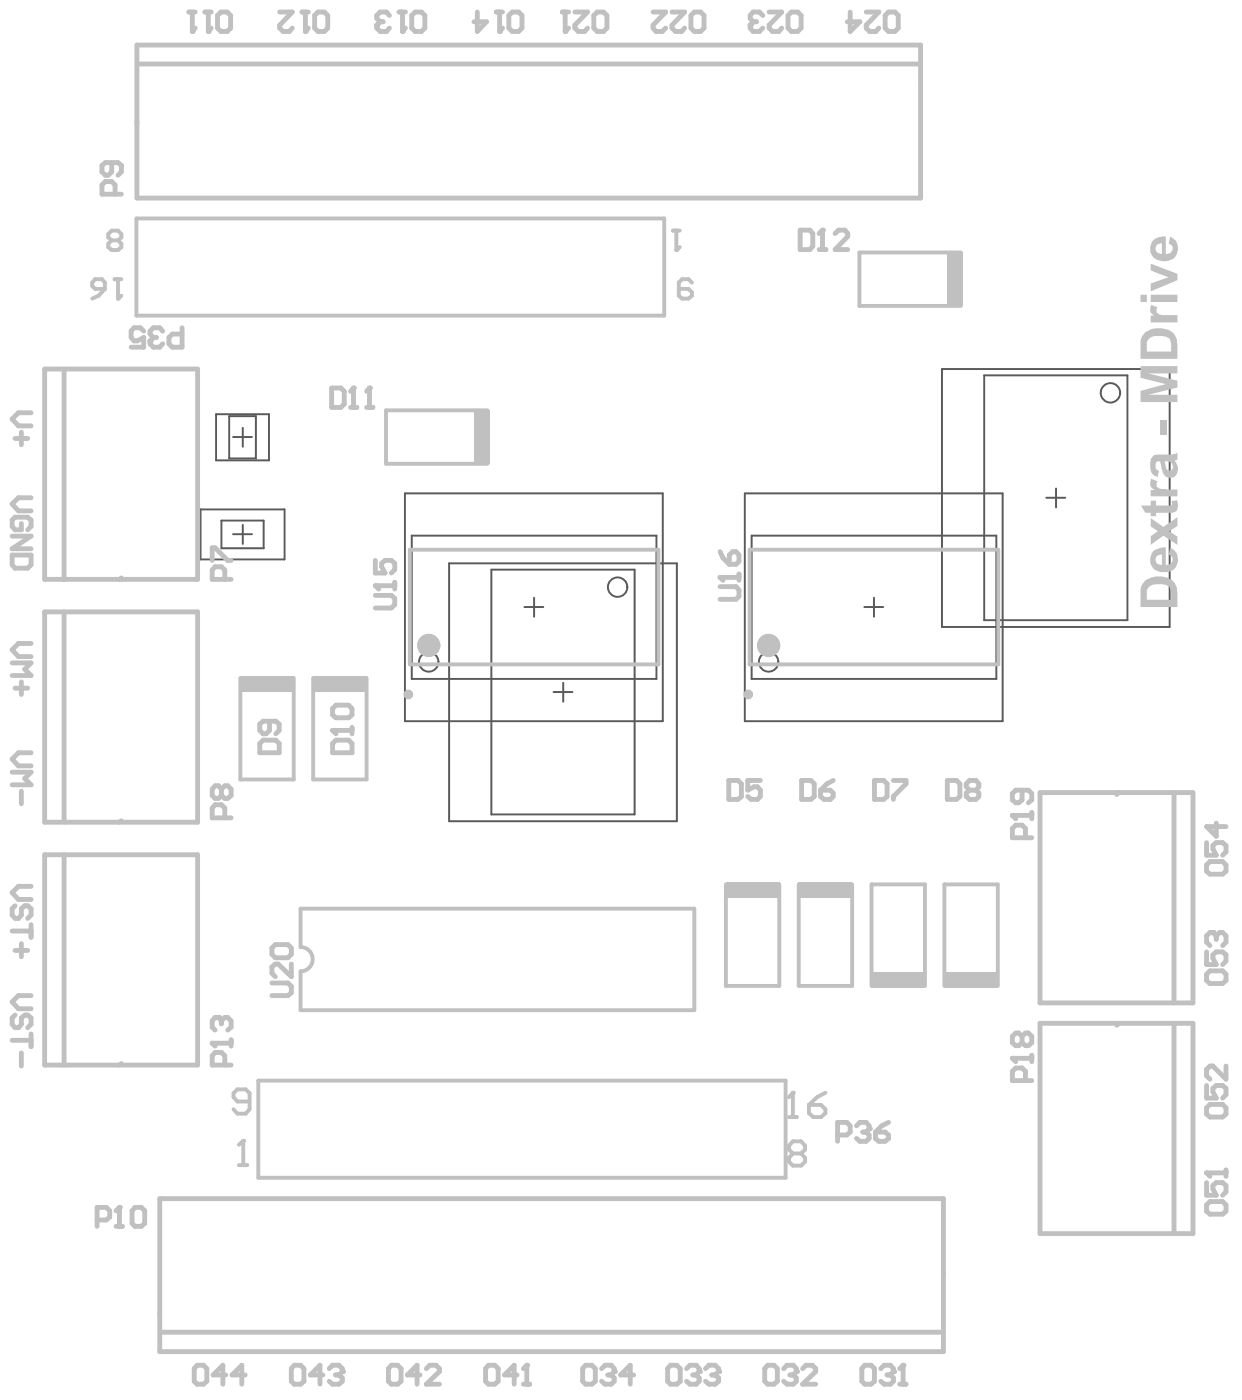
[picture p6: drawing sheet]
<svg xmlns="http://www.w3.org/2000/svg" width="108mm" height="122mm" viewBox="0 0 108 122" stroke-linecap="round" stroke-linejoin="round" font-family="sans-serif">
<g fill="none" stroke="#5a5a5a" stroke-width=".17">
<path d="M18.8 36h4.6v4h-4.6zM19.9 36.2h2.3v3.7h-2.3zM20.3 38h1.6M21.1 37.2v1.6M81.9 32.1h19.8v22.4h-19.8zM85.5 32.6h12.5v21.3h-12.5zM17.4 44.3h7.3v4.3h-7.3zM19.2 45.3h3.7v2.4h-3.7zM20.3 46.4h1.6M21.1 45.6v1.7M35.2 42.9h22.4v19.8h-22.4zM35.8 46.6h21.3v12.4h-21.3z"/>
<path d="M39 49h19.8v22.4h-19.8zM42.7 49.5h12.5v21.3h-12.5zM45.6 52.8h1.6M46.4 52v1.6M49 59.4v1.6M64.7 42.9h22.4v19.8h-22.4zM65.3 46.6h21.3v12.4h-21.3zM75.1 52.8h1.7M76 52v1.6M90.9 43.3h1.7M91.8 42.5v1.6M48.1 60.2h1.7"/>
<circle cx="96.5" cy="34.2" r=".84"/>
<circle cx="37.3" cy="57.5" r=".84"/>
<circle cx="53.7" cy="51" r=".84"/>
<circle cx="66.8" cy="57.5" r=".84"/>
</g>
<g fill="none" stroke="#c0c0c0" stroke-width=".42">
<path d="M11.9 3.9h68.1v13.3h-68.1zM11.9 5.6h68M5.6 32.1v18.3M5.6 53.2v18.3M10.6 50.2l-.2 .2h-6.5v-18.3h13.3v18.3h-6.6M5.6 74.3v18.3M10.6 71.4l-.2 .1h-6.5v-18.3h13.3v18.3h-6.6M97.1 68.9h-6.7v18.3h13.3v-18.3h-6.5l-.1 .2M102 68.9v18.3M10.6 92.5l-.2 .1h-6.5v-18.3h13.3v18.3h-6.6M97.1 89h-6.7v18.2h13.3v-18.2h-6.5l-.1 .1M102 89v18.2"/>
<path d="M13.9 104.2h68.1v13.3h-68.1zM13.9 115.8h68.1"/>
</g>
<g fill="none" stroke="#c0c0c0" stroke-width=".34">
<path d="M11.9 19h45.8v8.4h-45.8zM42.4 35.7h-8.8v4.6h8.8M83.5 21.9h-8.8v4.7h8.8M20.9 58.9v8.9h4.6v-8.9M27.2 58.9v8.9h4.7v-8.9M35.6 47.8h21.6v10h-21.6zM65.2 47.8h21.6v10h-21.6zM63.1 76.9v8.8h4.6v-8.8M69.4 76.9v8.8h4.7v-8.8M22.5 93.9h45.8v8.5h-45.8zM26.1 82.3v-3.3h34.2v8.8h-34.2v-3.4M75.8 85.7v-8.8h4.6v8.8"/>
<path d="M82.1 85.7v-8.8h4.6v8.8"/>
</g>
<g fill="#c0c0c0">
<path d="M82.3 21.9h1.4v4.7h-1.4z" fill-rule="evenodd"/>
<path d="M20.9 58.8h4.6v1.3h-4.6z" fill-rule="evenodd"/>
<path d="M27.2 58.8h4.7v1.3h-4.7z" fill-rule="evenodd"/>
<path d="M69.4 76.7h4.7v1.4h-4.7z" fill-rule="evenodd"/>
<path d="M82 84.5h4.7v1.4h-4.7z" fill-rule="evenodd"/>
<path d="M41.2 35.7h1.3v4.7h-1.3z" fill-rule="evenodd"/>
<path d="M63.1 76.7h4.6v1.4h-4.6z" fill-rule="evenodd"/>
<path d="M75.7 84.5h4.7v1.4h-4.7z" fill-rule="evenodd"/>
</g>
<path d="M9.7 20.9l-.3 .3v.3l.3 .2h.6l.3-.2v-.3l-.3-.3M9.7 20.9l-.3-.3v-.3l.3-.3h.6l.3 .3v.3l-.3 .3M9.7 20.9h.6" fill="none" stroke="#c0c0c0" stroke-width=".34"/>
<path d="M9.7 14.1v.8l-.3 .3h-.2l-.3-.3v-.5l.3-.3h1.1l.3 .3v.5l-.3 .3M10 16.9v-.8l-.3-.3h-.5l-.3 .3v.8h1.7M18.4 90.7h1.7M19.5 92.6v-.8l-.3-.3h-.5l-.3 .3v.8h1.7M20.1 90.4v.5" fill="none" stroke="#c0c0c0" stroke-width=".42"/>
<circle cx="18.4" cy="90.7" r=".21" fill="#c0c0c0"/>
<path d="M18.4 90.7l.3 .2M19 88.5h-.3l-.3 .2v.6l.3 .3" fill="none" stroke="#c0c0c0" stroke-width=".42"/>
<circle cx="19" cy="88.5" r=".21" fill="#c0c0c0"/>
<path d="M18.4 48.7v-1.1h.3l1.1 1.1h.3M19.5 50.4v-.8l-.3-.3h-.5l-.3 .3v.8h1.7M19.2 68.6v.6M19.2 68.6l.3-.3h.3l.3 .3v.6l-.3 .2h-.3l-.3-.2M19.2 68.6l-.2-.3h-.3l-.3 .3v.6l.3 .2h.3l.2-.2M19.5 71.1v-.8l-.3-.3h-.5l-.3 .3v.8h1.7M28.9 63.5h1.7M29.2 64.3h1.1l.3 .3v.8h-1.7v-.8zM30.6 63.2v.6M19 88.5l.2 .2M19.2 88.7v.3M19.2 88.7l.3-.2h.3l.3 .2v.6l-.3 .3" fill="none" stroke="#c0c0c0" stroke-width=".42"/>
<circle cx="28.9" cy="63.5" r=".21" fill="#c0c0c0"/>
<path d="M62.6 51h1.4l.2 .3v.5l-.2 .3h-1.4M62.6 50.2h1.6M64.2 49.9v.6M28.9 63.5l.3 .3M29.2 61.3h1.1l.3 .3v.5l-.3 .3h-1.1l-.3-.3v-.5z" fill="none" stroke="#c0c0c0" stroke-width=".42"/>
<circle cx="62.6" cy="50.2" r=".21" fill="#c0c0c0"/>
<path d="M32.6 51.8h1.4l.3 .2v.6l-.3 .3h-1.4M32.6 50.9h1.7M34.3 50.6v.6M62.6 50.2l.2 .3M62.6 48l.2 .5 .6 .6M63.7 48h.3l.2 .3v.5l-.2 .3h-.6v-.8z" fill="none" stroke="#c0c0c0" stroke-width=".42"/>
<circle cx="32.6" cy="50.9" r=".21" fill="#c0c0c0"/>
<path d="M32.6 50.9l.3 .3M32.6 48.7v1.1h.9l-.3-.5v-.3l.3-.3h.5l.3 .3v.5l-.3 .3" fill="none" stroke="#c0c0c0" stroke-width=".42"/>
<path d="M60.1 24.6l-.3-.3h-.5l-.3 .3v1.1l.3 .3h.5l.3-.3v-.3l-.3-.3h-.8M21.1 99.2v2.1M20.8 101.3h.7" fill="none" stroke="#c0c0c0" stroke-width=".34"/>
<circle cx="21.1" cy="99.2" r=".17" fill="#c0c0c0"/>
<path d="M21.1 99.2l-.3 .3M21.7 95.8h-1.1l-.3-.4v-.4l.3-.3h.8l.3 .3v1.4l-.3 .4h-.8l-.3-.4M68.9 100.3l-.3-.4v-.3l.3-.4h.7l.4 .4v.3l-.4 .4M68.9 100.3l-.3 .4v.3l.3 .3h.7l.4-.3v-.3l-.4-.4M68.9 100.3h.7" fill="none" stroke="#c0c0c0" stroke-width=".34"/>
<g fill="none" stroke="#c0c0c0" stroke-width=".42">
<path d="M17.8 1h.6M18.1 1v1.7M19.2 1h.6l.2 .3v1.1l-.2 .3h-.6l-.3-.3v-1.1zM1.3 38.1h1.1M1.9 37.6v1.1M2.7 35.9h-1.1l-.5 .5 .5 .6h1.1M1.1 48.3h1.6v.8l-.3 .3h-1.1l-.2-.3zM1.1 57.6h1.6l-.5 .6 .5 .5h-1.6M1.1 46.6h1.6l-1.6 1.1h1.6M1.3 59.8h1.1M1.9 45.5v.6h-.6l-.2-.3v-.6l.2-.2h1.1l.3 .2v.6l-.3 .3M1.9 59.3v1.1"/>
<path d="M2.7 55.9h-1.1l-.5 .6 .5 .6h1.1M2.7 43.3h-1.1l-.5 .5 .5 .6h1.1M22.9 64.3h1.1l.3 .3v.8h-1.7v-.8zM23.4 62.7v.8l-.3 .3h-.2l-.3-.3v-.6l.3-.2h1.1l.3 .2v.6l-.3 .3M1.1 90.4h1.6M1.3 88.2l-.2 .3v.5l.2 .3h.3l.3-.3v-.5l.3-.3h.2l.3 .3v.5l-.3 .3M1.9 91.5v1.2M2.7 86.6h-1.1l-.5 .5 .5 .6h1.1M2.7 89.9v1.1M23.6 85.5h1.4l.3 .3v.5l-.3 .3h-1.4M23.9 82.1h1.1l.3 .3v.6l-.3 .3h-1.1l-.3-.3v-.6zM25.3 83.8v1.1l-1.1-1.1h-.3l-.3 .3v.5l.3 .3"/>
</g>
<circle cx="18.1" cy="2.7" r=".21" fill="#c0c0c0"/>
<path d="M16.4 1h.6M16.7 1v1.7M18.4 2.4l-.3 .3" fill="none" stroke="#c0c0c0" stroke-width=".42"/>
<circle cx="16.7" cy="2.7" r=".21" fill="#c0c0c0"/>
<path d="M17 2.4l-.3 .3M28.8 33.7h.8l.3 .3v1.1l-.3 .3h-.8zM30.5 35.4h.5M30.7 33.7v1.7" fill="none" stroke="#c0c0c0" stroke-width=".42"/>
<circle cx="30.7" cy="33.7" r=".21" fill="#c0c0c0"/>
<path d="M30.7 33.7l-.2 .3M31.9 35.4h.5M32.1 33.7v1.7" fill="none" stroke="#c0c0c0" stroke-width=".42"/>
<circle cx="32.1" cy="33.7" r=".21" fill="#c0c0c0"/>
<path d="M34.7 1h.5M35 1v1.7M36.1 1h.5l.3 .3v1.1l-.3 .3h-.5l-.3-.3v-1.1zM32.1 33.7l-.2 .3" fill="none" stroke="#c0c0c0" stroke-width=".42"/>
<circle cx="35" cy="2.7" r=".21" fill="#c0c0c0"/>
<path d="M32.7 2.2v.2l.3 .3h.6l.2-.3M35.2 2.4l-.2 .3" fill="none" stroke="#c0c0c0" stroke-width=".42"/>
<circle cx="32.7" cy="2.2" r=".21" fill="#c0c0c0"/>
<path d="M33 1.9l-.3 .3M33 1.9h.3M33.8 1.3l-.2-.3h-.6l-.3 .3v.3l.3 .3M48.9 1h.5M49.1 1v1.7M50 1h1.1l-1.1 1.2v.2l.3 .3h.5l.3-.3M51.9 1h.6l.3 .3v1.1l-.3 .3h-.6l-.3-.3v-1.1z" fill="none" stroke="#c0c0c0" stroke-width=".42"/>
<circle cx="49.1" cy="2.7" r=".21" fill="#c0c0c0"/>
<path d="M43.1 1h.6M43.4 1v1.7M44.5 1h.6l.3 .3v1.1l-.3 .3h-.6l-.3-.3v-1.1zM49.4 2.4l-.3 .3" fill="none" stroke="#c0c0c0" stroke-width=".42"/>
<circle cx="43.4" cy="2.7" r=".21" fill="#c0c0c0"/>
<path d="M41.5 1v1.7l.8-.8h-1.1M43.7 2.4l-.3 .3M63.3 67.8h.8l.3 .3v1.1l-.3 .3h-.8zM66.1 67.8h-1.1v.9l.5-.3h.3l.3 .3v.5l-.3 .3h-.5l-.3-.3" fill="none" stroke="#c0c0c0" stroke-width=".42"/>
<path d="M58.5 20h.6M58.8 20v1.7" fill="none" stroke="#c0c0c0" stroke-width=".34"/>
<circle cx="58.8" cy="21.7" r=".17" fill="#c0c0c0"/>
<path d="M59.1 21.5l-.3 .2M68.6 97.1h.7M68.9 95v2.1" fill="none" stroke="#c0c0c0" stroke-width=".34"/>
<path d="M56.8 1h1.1l-1.1 1.2v.2l.2 .3h.6l.3-.3M58.4 1h1.1l-1.1 1.2v.2l.3 .3h.6l.2-.3M60.3 1h.6l.3 .3v1.1l-.3 .3h-.6l-.2-.3v-1.1z" fill="none" stroke="#c0c0c0" stroke-width=".42"/>
<circle cx="68.9" cy="95" r=".17" fill="#c0c0c0"/>
<path d="M68.9 95l-.3 .4M70.3 96.1h1.1l.3 .3v.4l-.3 .3h-.7l-.4-.3zM71.7 95l-.7 .4-.7 .7" fill="none" stroke="#c0c0c0" stroke-width=".34"/>
<path d="M72.8 98.7h.8l.3-.3v-.5l-.3-.3h-.8v1.6M74.4 97.9l.3-.3h.6l.2 .3v.2" fill="none" stroke="#c0c0c0" stroke-width=".42"/>
<circle cx="75.5" cy="98.1" r=".21" fill="#c0c0c0"/>
<g fill="none" stroke="#c0c0c0" stroke-width=".42">
<path d="M69.5 20h.9l.2 .3v1.1l-.2 .3h-.9zM71.2 21.7h.6M71.5 20v1.7M69.7 67.8h.8l.3 .3v1.1l-.3 .3h-.8zM71.3 68.7h.9l.2 .2v.3l-.2 .3h-.6l-.3-.3zM72.4 67.8l-.5 .3-.6 .6M76 67.8h.8l.3 .3v1.1l-.3 .3h-.8zM77.7 67.8h1v.3l-1 1.1v.3M75 98.4h.3M75.3 98.4l.2 .3v.3l-.2 .2h-.6l-.3-.2M75.5 98.1l-.2 .3M76.1 98.4h.8l.3 .3v.3l-.3 .2h-.5l-.3-.2z"/>
<path d="M77.2 97.6l-.6 .3-.5 .5"/>
</g>
<circle cx="71.5" cy="20" r=".21" fill="#c0c0c0"/>
<path d="M73.9 1v1.7l.8-.8h-1.1M75.3 1h1.1l-1.1 1.2v.2l.3 .3h.5l.3-.3M77.2 1h.6l.3 .3v1.1l-.3 .3h-.6l-.3-.3v-1.1zM71.5 20l-.3 .3M72.6 20.3l.3-.3h.5l.3 .3v.3l-1.1 1.1h1.1M82.3 67.8h.8l.3 .3v1.1l-.3 .3h-.8zM84.3 68.7l-.3 .2v.3l.3 .3h.5l.3-.3v-.3l-.3-.2M84.3 68.7l-.3-.3v-.3l.3-.3h.5l.3 .3v.3l-.3 .3M84.3 68.7h.5M88 70.9h1.7M89.1 72.8v-.8l-.3-.3h-.5l-.3 .3v.8h1.7M89.7 70.6v.6" fill="none" stroke="#c0c0c0" stroke-width=".42"/>
<circle cx="88" cy="70.9" r=".21" fill="#c0c0c0"/>
<path d="M88 70.9l.3 .3M88.8 68.7v.8l-.3 .3h-.2l-.3-.3v-.5l.3-.3h1.1l.3 .3v.5l-.3 .3M104.9 102.8v1.1h.8l-.3-.5v-.3l.3-.3h.6l.3 .3v.5l-.3 .3M104.9 102h1.7M105.2 104.5h1.1l.3 .3v.5l-.3 .3h-1.1l-.3-.3v-.5zM106.6 101.7v.6" fill="none" stroke="#c0c0c0" stroke-width=".42"/>
<circle cx="104.9" cy="102" r=".21" fill="#c0c0c0"/>
<path d="M104.9 82.8v1.1h.8l-.3-.6v-.3l.3-.2h.6l.3 .2v.6l-.3 .3M105.2 84.4h1.1l.3 .3v.5l-.3 .3h-1.1l-.3-.3v-.5zM105.4 81.1h-.2l-.3 .3v.5l.3 .3M104.9 102l.3 .3" fill="none" stroke="#c0c0c0" stroke-width=".42"/>
<circle cx="105.4" cy="81.1" r=".21" fill="#c0c0c0"/>
<g fill="none" stroke="#c0c0c0" stroke-width=".42">
<path d="M1.1 67.1h1.6l-.5 .6 .5 .5h-1.6M1.3 78.7l-.2 .3v.5l.2 .3h.3l.3-.3v-.5l.3-.3h.2l.3 .3v.5l-.3 .3M1.9 68.8v1.1M2.7 65.4h-1.1l-.5 .6 .5 .6h1.1M2.7 77.1h-1.1l-.5 .5 .5 .6h1.1M104.9 73.3v1.1h.8l-.3-.6v-.3l.3-.2h.6l.3 .2v.6l-.3 .3M105.2 74.9h1.1l.3 .3v.5l-.3 .3h-1.1l-.3-.3v-.5zM105.7 71.6v1.1l-.8-.8h1.7M1.1 80.9h1.6M1.3 82.6h1.1M1.9 82v1.2M2.7 80.4v1.1"/>
<path d="M105.4 81.1l.3 .3M105.7 81.4v.3M105.7 81.4l.3-.3h.3l.3 .3v.5l-.3 .3"/>
</g>
<path d="M10 24.3h.6M10.3 24.3v1.7" fill="none" stroke="#c0c0c0" stroke-width=".34"/>
<circle cx="10.3" cy="26" r=".17" fill="#c0c0c0"/>
<path d="M8.3 24.3h.6l.2 .3v.5h-.8l-.3-.2v-.3zM9.1 25.1l-.5 .6-.6 .3M10.6 25.7l-.3 .3" fill="none" stroke="#c0c0c0" stroke-width=".34"/>
<path d="M17.1 118.7h.6l.3 .3v1.1l-.3 .2h-.6l-.2-.2v-1.1zM19.6 119.5h-1.1l.9-.8v1.6M21.3 119.5h-1.1l.8-.8v1.6M34 118.7h.6l.3 .3v1.1l-.3 .2h-.6l-.2-.2v-1.1zM36.5 119.5h-1.1l.9-.8v1.6M37.1 119l.2-.3h.6l.3 .3v.2l-1.1 1.1h1.1M42.5 118.7h.5l.3 .3v1.1l-.3 .2h-.5l-.3-.2v-1.1zM44.9 119.5h-1.1l.9-.8v1.6M45.8 118.7v1.6M45.5 120.3h.5" fill="none" stroke="#c0c0c0" stroke-width=".42"/>
<circle cx="45.8" cy="118.7" r=".21" fill="#c0c0c0"/>
<path d="M45.8 118.7l-.3 .3M58.3 118.7h.5l.3 .3v1.1l-.3 .2h-.5l-.3-.2v-1.1zM59.7 119l.3-.3h.5l.3 .3v.2" fill="none" stroke="#c0c0c0" stroke-width=".42"/>
<circle cx="60.8" cy="119.2" r=".21" fill="#c0c0c0"/>
<path d="M60.2 119.5h.3M60.5 119.5l.3 .3v.3l-.3 .2h-.5l-.3-.2M60.8 119.2l-.3 .3M61.3 119l.3-.3h.6l.3 .3v.2" fill="none" stroke="#c0c0c0" stroke-width=".42"/>
<circle cx="62.5" cy="119.2" r=".21" fill="#c0c0c0"/>
<path d="M61.9 119.5h.3M62.2 119.5l.3 .3v.3l-.3 .2h-.6l-.3-.2M62.5 119.2l-.3 .3M75.2 118.7h.5l.3 .3v1.1l-.3 .2h-.5l-.3-.2v-1.1zM76.6 119l.2-.3h.6l.3 .3v.2" fill="none" stroke="#c0c0c0" stroke-width=".42"/>
<circle cx="77.7" cy="119.2" r=".21" fill="#c0c0c0"/>
<path d="M77.1 119.5h.3M77.4 119.5l.3 .3v.3l-.3 .2h-.6l-.2-.2M77.7 119.2l-.3 .3M78.5 118.7v1.6M78.2 120.3h.5" fill="none" stroke="#c0c0c0" stroke-width=".42"/>
<circle cx="78.5" cy="118.7" r=".21" fill="#c0c0c0"/>
<path d="M88 92h1.7M89.1 93.9v-.8l-.3-.3h-.5l-.3 .3v.8h1.7M89.7 91.7v.6M78.5 118.7l-.3 .3" fill="none" stroke="#c0c0c0" stroke-width=".42"/>
<circle cx="88" cy="92" r=".21" fill="#c0c0c0"/>
<path d="M88 92l.3 .3M88.8 90.1l-.3-.3h-.2l-.3 .3v.5l.3 .3h.2l.3-.3M88.8 90.1l.3-.3h.3l.3 .3v.5l-.3 .3h-.3l-.3-.3M88.8 90.1v.5M104.9 94.4v1.1h.8l-.3-.6v-.3l.3-.2h.6l.3 .2v.6l-.3 .3M105.2 96h1.1l.3 .3v.6l-.3 .2h-1.1l-.3-.2v-.6zM106.6 92.7v1.1l-1.2-1.1h-.2l-.3 .3v.5l.3 .3" fill="none" stroke="#c0c0c0" stroke-width=".42"/>
<g fill="#c0c0c0">
<path d="M100 45l1.1 .8 1.2-.8v.7l-.7 .5 .7 .5v.7l-1.2-.8-1.1 .8v-.8l.7-.4-.7-.4z"/>
<path d="M99.2 43.9h.8v-.4h.5v.4h1a.27 .27 0 0 0 .3 0 .27 .27 0 0 0 0-.3l.5-.1a.8 .8 0 0 1-.2 1l-1.6 .1v.3h-.5v-.3h-.4z"/>
<path d="M100.1 41.6l.5 .2a.46 .46 0 0 0 0 .6 .46 .46 0 0 0 .6 .1l1.1 .1v.5h-2.3v-.5h.4a.61 .61 0 0 1-.3-1z"/>
<path d="M100.9 36.5h.6v1.2h-.6z"/>
<path d="M99.1 31.8h3.2v.7h-2.5l2.5 .6v.6l-2.5 .6h2.5v.7h-3.2v-1l2.2-.6-2.2-.6z"/>
<path d="M100.1 26.5l.5 .2a.38 .38 0 0 0 0 .5 .38 .38 0 0 0 .3 .2h1.4v.6h-2.3v-.6h.4a.6 .6 0 0 1-.3-.9z"/>
<path d="M100 22.9l2.3 .9v.6l-2.3 .9v-.6l1.6-.6-1.6-.6z"/>
<path d="M99.6 50.5a1.96 1.96 0 0 1 2.5 .2l.2 .4v.4v1.3h-3.2v-1.2a1.22 1.22 0 0 1 .5-1.1zM99.9 51a.83 .83 0 0 0-.2 .8v.3h2.1v-.4a.73 .73 0 0 0-.7-.9 1.82 1.82 0 0 0-1.2 .2z"/>
<path d="M100.2 47.9l.5-.2 .6-.1 .1 1.5a.46 .46 0 0 0 .5-.3 .46 .46 0 0 0-.3-.6l.1-.6a1.12 1.12 0 0 1 .6 1.4 1.12 1.12 0 0 1-1.4 .7 1.09 1.09 0 0 1-.9-.7 1.09 1.09 0 0 1 .2-1.1zM100.6 48.3a.45 .45 0 0 0-.1 .6 .45 .45 0 0 0 .5 .2v-.9z"/>
<path d="M100.3 39.6l1.6-.1 .4-.1v.6l-.2 .1a.86 .86 0 0 1-.3 1.4 .71 .71 0 0 1-.8-.7l-.1-.3a.26 .26 0 0 0-.2-.4 .45 .45 0 0 0-.3 .4 .45 .45 0 0 0 .3 .4l-.1 .6a1.15 1.15 0 0 1-.5-1.7zM101.2 40.1l.1 .2a.47 .47 0 0 0 .4 .6 .41 .41 0 0 0 .3-.5 .41 .41 0 0 0-.5-.3z"/>
<path d="M99.6 28.9a2.02 2.02 0 0 1 2.5 .2l.2 .4v1.7h-3.2v-1.2a1.38 1.38 0 0 1 .5-1.1zM99.9 29.4a.9 .9 0 0 0-.2 .9v.3h2.1v-.5a.73 .73 0 0 0-.7-.9 1.82 1.82 0 0 0-1.2 .2z"/>
<path d="M99.1 25.6h.6v.7h-.6zM100 25.6h2.3v.7h-2.3z"/>
<path d="M100.4 20.8l.4-.2h.5v1.5a.46 .46 0 0 0 .6-.3 .46 .46 0 0 0-.3-.6l.1-.6a1.1 1.1 0 0 1 .7 1.3 1.1 1.1 0 0 1-1.2 .8 1.09 1.09 0 0 1-1.2-.7 1.09 1.09 0 0 1 .4-1.2zM100.6 21.2a.48 .48 0 0 0-.1 .6 .48 .48 0 0 0 .5 .3v-1z"/>
</g>
<path d="M13 29.6v.3l.3 .3h.6l.2-.3M15.8 28.5v1.7h-.8l-.3-.3v-.6l.3-.3h.8" fill="none" stroke="#c0c0c0" stroke-width=".42"/>
<circle cx="13" cy="29.6" r=".21" fill="#c0c0c0"/>
<path d="M12.5 28.8l-.3-.3h-.6l-.2 .3v.5l.2 .3h.3l.6-.3v.9h-1.1M13.3 29.3l-.3 .3M13.3 29.3h.3M14.1 28.8l-.2-.3h-.6l-.3 .3v.2l.3 .3M8.4 106.1h.8l.3-.3v-.5l-.3-.3h-.8v1.6M10.1 106.6h.5M10.4 105v1.6" fill="none" stroke="#c0c0c0" stroke-width=".42"/>
<circle cx="10.4" cy="105" r=".21" fill="#c0c0c0"/>
<path d="M26.2 1h.6M26.5 1v1.7M27.6 1h.6l.3 .3v1.1l-.3 .3h-.6l-.3-.3v-1.1zM10.4 105l-.3 .3M11.7 105h.6l.3 .3v1.1l-.3 .2h-.6l-.2-.2v-1.1z" fill="none" stroke="#c0c0c0" stroke-width=".42"/>
<circle cx="26.5" cy="2.7" r=".21" fill="#c0c0c0"/>
<path d="M24.3 1h1.1l-1.1 1.2v.2l.3 .3h.6l.2-.3M26.8 2.4l-.3 .3M65.2 2.2v.2l.3 .3h.5l.3-.3M66.8 1h1.1l-1.1 1.2v.2l.3 .3h.6l.2-.3M68.8 1h.5l.3 .3v1.1l-.3 .3h-.5l-.3-.3v-1.1z" fill="none" stroke="#c0c0c0" stroke-width=".42"/>
<circle cx="65.2" cy="2.2" r=".21" fill="#c0c0c0"/>
<path d="M65.5 1.9l-.3 .3M65.5 1.9h.2M66.3 1.3l-.3-.3h-.5l-.3 .3v.3l.3 .3M25.6 118.7h.5l.3 .3v1.1l-.3 .2h-.5l-.3-.2v-1.1zM28.1 119.5h-1.1l.8-.8v1.6M28.6 119l.3-.3h.6l.3 .3v.2" fill="none" stroke="#c0c0c0" stroke-width=".42"/>
<circle cx="29.8" cy="119.2" r=".21" fill="#c0c0c0"/>
<path d="M29.2 119.5h.3M29.5 119.5l.3 .3v.3l-.3 .2h-.6l-.3-.2M29.8 119.2l-.3 .3M50.9 118.7h.5l.3 .3v1.1l-.3 .2h-.5l-.3-.2v-1.1zM52.3 119l.3-.3h.5l.3 .3v.2" fill="none" stroke="#c0c0c0" stroke-width=".42"/>
<circle cx="53.4" cy="119.2" r=".21" fill="#c0c0c0"/>
<path d="M52.8 119.5h.3M53.1 119.5l.3 .3v.3l-.3 .2h-.5l-.3-.2M53.4 119.2l-.3 .3M55.1 119.5h-1.2l.9-.8v1.6M66.7 118.7h.6l.3 .3v1.1l-.3 .2h-.6l-.2-.2v-1.1zM68.1 119l.3-.3h.6l.2 .3v.2" fill="none" stroke="#c0c0c0" stroke-width=".42"/>
<circle cx="69.2" cy="119.2" r=".21" fill="#c0c0c0"/>
<g fill="none" stroke="#c0c0c0" stroke-width=".42">
<path d="M68.7 119.5h.3M69 119.5l.2 .3v.3l-.2 .2h-.6l-.3-.2M69.2 119.2l-.2 .3M69.8 119l.3-.3h.5l.3 .3v.2l-1.1 1.1h1.1"/>
<circle cx="35.5" cy="60.4" r=".21"/>
<circle cx="65" cy="60.4" r=".21"/>
</g>
<path d="M26.1 82.3a1.06 1.06 0 0 1 1.1 1.1 1.06 1.06 0 0 1-1.1 1" fill="none" stroke="#c0c0c0" stroke-width=".34"/>
<g fill="none" stroke="#c0c0c0" stroke-width="1">
<circle cx="37.3" cy="56.1" r=".51"/>
<circle cx="66.8" cy="56.1" r=".51"/>
</g>
</svg>
